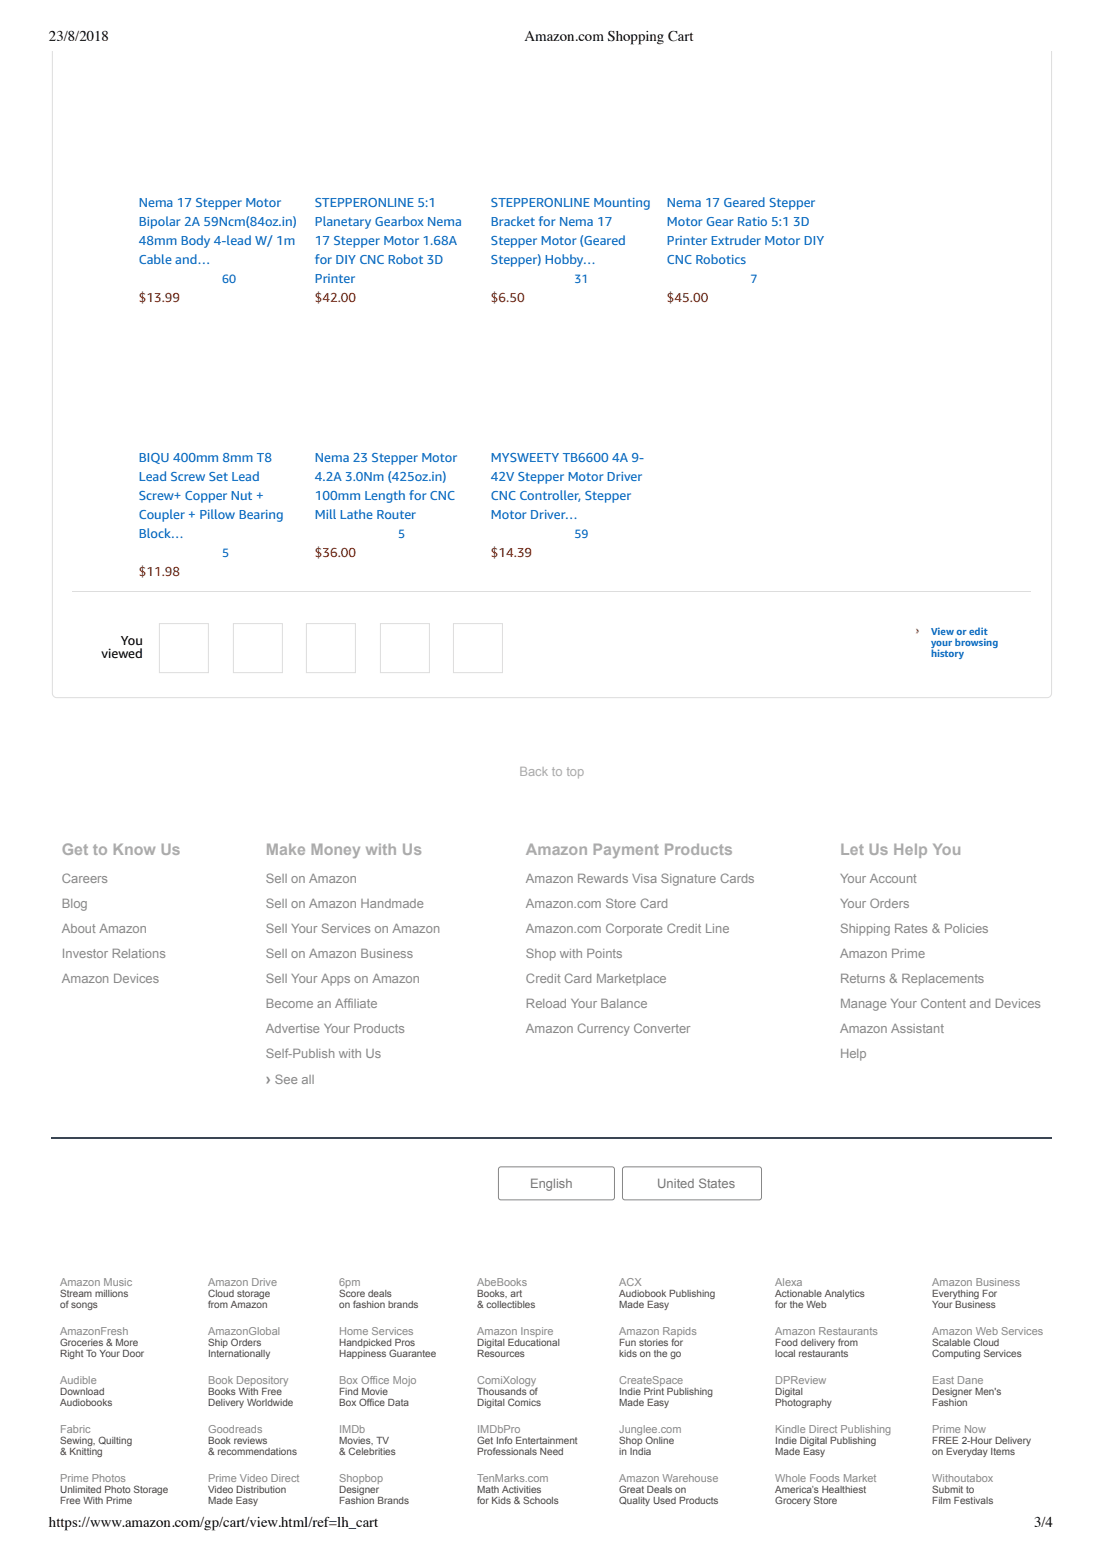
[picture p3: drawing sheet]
<svg xmlns="http://www.w3.org/2000/svg" width="210mm" height="297mm" viewBox="0 0 210 297" stroke-linecap="round" stroke-linejoin="round" font-family="sans-serif">
<defs><g id="words">
<g font-size="3" fill="#ababab">
<text x="11.8" y="162.8">Get to Know Us</text>
<text x="50.6" y="162.8">Make Money with Us</text>
<text x="100.2" y="162.8">Amazon Payment Products</text>
<text x="160" y="162.8">Let Us Help You</text>
</g>
<text font-size="2.9" fill="#898989" x="50.6" y="206.5">›</text>
<g font-size="2.8">
<text x="9.3" y="7.8">23/8/2018</text>
<text x="99.9" y="7.8">Amazon.com Shopping Cart</text>
<text x="9.3" y="290.7">https://www.amazon.com/gp/cart/view.html/ref=lh_cart</text>
<text x="197" y="290.7">3/4</text>
</g>
<g font-size="2.5" fill="#0066c0">
<text x="26.5" y="39.4">Nema 17 Stepper Motor</text>
<text x="60" y="39.4">STEPPERONLINE 5:1</text>
<text x="93.5" y="39.4">STEPPERONLINE Mounting</text>
<text x="127" y="39.4">Nema 17 Geared Stepper</text>
<text x="26.5" y="43">Bipolar 2A 59Ncm(84oz.in)</text>
<text x="26.5" y="46.6">48mm Body 4-lead W/ 1m</text>
<text x="60" y="43">Planetary Gearbox Nema</text>
<text x="60" y="46.6">17 Stepper Motor 1.68A</text>
<text x="93.5" y="43">Bracket for Nema 17</text>
<text x="93.5" y="46.6">Stepper Motor (Geared</text>
<text x="127" y="43">Motor Gear Ratio 5:1</text>
<text x="127" y="46.6">Printer Extruder Motor DIY</text>
<text x="151.1" y="43">3D</text>
<text x="26.5" y="50.3">Cable and…</text>
<text x="60" y="50.3">for DIY CNC Robot 3D</text>
<text x="60" y="53.9">Printer</text>
<text x="93.5" y="50.3">Stepper) Hobby…</text>
<text x="127" y="50.3">CNC Robotics</text>
<text x="26.5" y="88">BIQU 400mm 8mm T8</text>
<text x="60" y="88">Nema 23 Stepper Motor</text>
<text x="93.5" y="88">MYSWEETY TB6600</text>
<text x="116.6" y="88">4A 9-</text>
<text x="26.5" y="91.6">Lead Screw Set Lead</text>
<text x="26.5" y="95.2">Screw+ Copper Nut +</text>
<text x="60" y="91.6">4.2A 3.0Nm (425oz.in)</text>
<text x="60" y="95.2">100mm Length for CNC</text>
<text x="93.5" y="91.6">42V Stepper Motor Driver</text>
<text x="93.5" y="95.2">CNC Controller, Stepper</text>
<text x="26.5" y="98.8">Coupler + Pillow Bearing</text>
<text x="60" y="98.8">Mill Lathe Router</text>
<text x="93.5" y="98.8">Motor Driver…</text>
<text x="26.5" y="102.5">Block…</text>
</g>
<g font-size="2.5" fill="#b12704">
<text x="26.5" y="57.5">$13.99</text>
<text x="60" y="57.5">$42.00</text>
<text x="93.5" y="57.5">$6.50</text>
<text x="127" y="57.5">$45.00</text>
<text x="60" y="106.1">$36.00</text>
<text x="93.5" y="106.1">$14.39</text>
<text x="26.5" y="109.7">$11.98</text>
</g>
<g font-size="2.5">
<text x="19.4" y="125.3">viewed</text>
<text x="23" y="122.8">You</text>
</g>
<text font-size="2.5" fill="#ababab" x="98.9" y="147.8">Back to top</text>
<g font-size="2.5" fill="#898989">
<text x="11.8" y="168.2">Careers</text>
<text x="11.8" y="172.9">Blog</text>
<text x="50.6" y="168.2">Sell on Amazon</text>
<text x="50.6" y="172.9">Sell on Amazon Handmade</text>
<text x="100.2" y="168.2">Amazon Rewards Visa Signature Cards</text>
<text x="100.2" y="172.9">Amazon.com Store Card</text>
<text x="160" y="168.2">Your Account</text>
<text x="160" y="172.9">Your Orders</text>
<text x="11.8" y="177.7">About Amazon</text>
<text x="50.6" y="177.7">Sell Your Services on Amazon</text>
<text x="100.2" y="177.7">Amazon.com Corporate Credit Line</text>
<text x="160" y="177.7">Shipping Rates &amp; Policies</text>
<text x="11.8" y="182.5">Investor Relations</text>
<text x="50.6" y="182.5">Sell on Amazon Business</text>
<text x="100.2" y="182.5">Shop with Points</text>
<text x="160" y="182.5">Amazon Prime</text>
<text x="11.8" y="187.2">Amazon Devices</text>
<text x="50.6" y="187.2">Sell Your Apps on Amazon</text>
<text x="50.6" y="192">Become an Affiliate</text>
<text x="100.2" y="187.2">Credit Card Marketplace</text>
<text x="100.2" y="192">Reload Your Balance</text>
<text x="160" y="187.2">Returns &amp; Replacements</text>
<text x="160" y="192">Manage Your Content and Devices</text>
<text x="50.6" y="196.8">Advertise Your Products</text>
<text x="100.2" y="196.8">Amazon Currency Converter</text>
<text x="160" y="196.8">Amazon Assistant</text>
<text x="50.6" y="201.5">Self­Publish with Us</text>
<text x="160" y="201.5">Help</text>
<text x="52.4" y="206.5">See all</text>
</g>
<g font-size="2.5" fill="#787878">
<text x="101" y="226.3">English</text>
<text x="125.2" y="226.3">United States</text>
</g>
<g font-size="2.3" fill="#0066c0">
<text x="42.3" y="53.9">60</text>
<text x="109.4" y="53.9">31</text>
<text x="142.9" y="53.9">7</text>
<text x="42.3" y="106.1">5</text>
<text x="75.9" y="102.5">5</text>
<text x="109.4" y="102.5">59</text>
</g>
<text font-size="2.1" fill="#c90" x="174.4" y="120.7">›</text>
<g font-size="2.1" fill="#898989">
<text x="11.4" y="245">Amazon Music</text>
<text x="39.6" y="245">Amazon Drive</text>
<text x="64.6" y="245">6pm</text>
<text x="90.9" y="245">AbeBooks</text>
<text x="117.9" y="245">ACX</text>
<text x="147.7" y="245">Alexa</text>
<text x="177.6" y="245">Amazon Business</text>
<text x="11.4" y="254.3">AmazonFresh</text>
<text x="39.6" y="254.3">AmazonGlobal</text>
<text x="64.6" y="254.3">Home Services</text>
<text x="90.9" y="254.3">Amazon Inspire</text>
<text x="117.9" y="254.3">Amazon Rapids</text>
<text x="147.7" y="254.3">Amazon Restaurants</text>
<text x="177.6" y="254.3">Amazon Web Services</text>
<text x="11.4" y="263.6">Audible</text>
<text x="39.6" y="263.6">Book Depository</text>
<text x="64.6" y="263.6">Box Office Mojo</text>
<text x="90.9" y="263.6">ComiXology</text>
<text x="117.9" y="263.6">CreateSpace</text>
<text x="147.7" y="263.6">DPReview</text>
<text x="177.6" y="263.6">East Dane</text>
<text x="11.4" y="273">Fabric</text>
<text x="39.6" y="273">Goodreads</text>
<text x="64.6" y="273">IMDb</text>
<text x="90.9" y="273">IMDbPro</text>
<text x="117.9" y="273">Junglee.com</text>
<text x="147.7" y="273">Kindle Direct Publishing</text>
<text x="177.6" y="273">Prime Now</text>
<text x="11.4" y="282.3">Prime Photos</text>
<text x="39.6" y="282.3">Prime Video Direct</text>
<text x="64.6" y="282.3">Shopbop</text>
<text x="90.9" y="282.3">TenMarks.com</text>
<text x="117.9" y="282.3">Amazon Warehouse</text>
<text x="147.7" y="282.3">Whole Foods Market</text>
<text x="177.6" y="282.3">Withoutabox</text>
</g>
<g font-size="1.9" fill="#0066c0">
<text x="177.3" y="120.9">View or edit</text>
<text x="177.3" y="123">your browsing</text>
<text x="177.3" y="125.1">history</text>
</g>
<g font-size="1.9" fill="#454545">
<text x="11.4" y="247.1">Stream millions</text>
<text x="11.4" y="249.1">of songs</text>
<text x="39.6" y="247.1">Cloud storage</text>
<text x="39.6" y="249.1">from Amazon</text>
<text x="64.6" y="247.1">Score deals</text>
<text x="64.6" y="249.1">on fashion brands</text>
<text x="90.9" y="247.1">Books, art</text>
<text x="90.9" y="249.1">&amp; collectibles</text>
<text x="117.9" y="247.1">Audiobook Publishing</text>
<text x="117.9" y="249.1">Made Easy</text>
<text x="147.7" y="247.1">Actionable Analytics</text>
<text x="147.7" y="249.1">for the Web</text>
<text x="177.6" y="247.1">Everything For</text>
<text x="177.6" y="249.1">Your Business</text>
<text x="11.4" y="256.4">Groceries &amp; More</text>
<text x="39.6" y="256.4">Ship Orders</text>
<text x="64.6" y="256.4">Handpicked Pros</text>
<text x="90.9" y="256.4">Digital Educational</text>
<text x="117.9" y="256.4">Fun stories for</text>
<text x="147.7" y="256.4">Food delivery from</text>
<text x="177.6" y="256.4">Scalable Cloud</text>
<text x="11.4" y="258.5">Right To Your Door</text>
<text x="39.6" y="258.5">Internationally</text>
<text x="64.6" y="258.5">Happiness Guarantee</text>
<text x="90.9" y="258.5">Resources</text>
<text x="117.9" y="258.5">kids on the go</text>
<text x="147.7" y="258.5">local restaurants</text>
<text x="177.6" y="258.5">Computing Services</text>
<text x="11.4" y="265.7">Download</text>
<text x="11.4" y="267.8">Audiobooks</text>
<text x="39.6" y="265.7">Books With Free</text>
<text x="39.6" y="267.8">Delivery Worldwide</text>
<text x="64.6" y="265.7">Find Movie</text>
<text x="64.6" y="267.8">Box Office Data</text>
<text x="90.9" y="265.7">Thousands of</text>
<text x="90.9" y="267.8">Digital Comics</text>
<text x="117.9" y="265.7">Indie Print Publishing</text>
<text x="117.9" y="267.8">Made Easy</text>
<text x="147.7" y="265.7">Digital</text>
<text x="147.7" y="267.8">Photography</text>
<text x="177.6" y="265.7">Designer Men's</text>
<text x="177.6" y="267.8">Fashion</text>
<text x="11.4" y="275.1">Sewing, Quilting</text>
<text x="39.6" y="275.1">Book reviews</text>
<text x="64.6" y="275.1">Movies, TV</text>
<text x="90.9" y="275.1">Get Info Entertainment</text>
<text x="117.9" y="275.1">Shop Online</text>
<text x="147.7" y="275.1">Indie Digital Publishing</text>
<text x="177.6" y="275.1">FREE 2­Hour Delivery</text>
<text x="11.4" y="277.1">&amp; Knitting</text>
<text x="39.6" y="277.1">&amp; recommendations</text>
<text x="64.6" y="277.1">&amp; Celebrities</text>
<text x="90.9" y="277.1">Professionals Need</text>
<text x="117.9" y="277.1">in India</text>
<text x="147.7" y="277.1">Made Easy</text>
<text x="177.6" y="277.1">on Everyday Items</text>
<text x="11.4" y="284.4">Unlimited Photo Storage</text>
<text x="11.4" y="286.5">Free With Prime</text>
<text x="39.6" y="284.4">Video Distribution</text>
<text x="39.6" y="286.5">Made Easy</text>
<text x="64.6" y="284.4">Designer</text>
<text x="64.6" y="286.5">Fashion Brands</text>
<text x="90.9" y="284.4">Math Activities</text>
<text x="90.9" y="286.5">for Kids &amp; Schools</text>
<text x="117.9" y="284.4">Great Deals on</text>
<text x="117.9" y="286.5">Quality Used Products</text>
<text x="147.7" y="284.4">America’s Healthiest</text>
<text x="147.7" y="286.5">Grocery Store</text>
<text x="177.6" y="284.4">Submit to</text>
<text x="177.6" y="286.5">Film Festivals</text>
</g>
</g></defs>
<path d="M200.3 9.8v122.2a.86 .86 0 0 1-.9 .8h-188.6a.86 .86 0 0 1-.8-.8v-122.2" fill="none" stroke="#ddd" stroke-width=".19"/>
<path d="M13.9 112.6h182.5v4.3h-182.5z" fill="#fff"/>
<path d="M13.9 112.7h182.5" fill="none" stroke="#ddd" stroke-width=".19"/>
<g fill="#fff">
<path d="M13.9 112.7h182.5v8.4h-182.5z"/>
<path d="M26.5 51.4h15.2v3.4h-15.2z"/>
<path d="M35 55.6h8.4v2.3h-8.4z"/>
<path d="M68.6 55.6h8.3v2.3h-8.3z"/>
<path d="M93.5 51.4h15.2v3.4h-15.2z"/>
<path d="M100.6 55.6h8.3v2.3h-8.3z"/>
<path d="M127 51.4h15.3v3.4h-15.3z"/>
<path d="M135.6 55.6h8.4v2.3h-8.4z"/>
<path d="M26.5 103.6h15.2v3.4h-15.2z"/>
<path d="M35 107.8h8.4v2.3h-8.4z"/>
<path d="M60 100h15.2v3.4h-15.2z"/>
<path d="M68.6 104.2h8.3v2.3h-8.3z"/>
<path d="M93.5 100h15.2v3.4h-15.2z"/>
<path d="M102.1 104.2h8.4v2.3h-8.4z"/>
</g>
<path d="M30.4 118.7h9.3v9.4h-9.3zM44.5 118.7h9.3v9.4h-9.3zM58.4 118.7h9.3v9.4h-9.3zM72.5 118.7h9.3v9.4h-9.3zM86.4 118.7h9.3v9.4h-9.3z" fill="none" stroke="#ddd" stroke-width=".19"/>
<g fill="#fff">
<path d="M9.9 142.3h190.5v144.8h-190.5z"/>
<path d="M9.9 142.3h190.5v9.3h-190.5z"/>
</g>
<path d="M9.9 216.7h190.5" fill="none" stroke="#3a4553" stroke-width=".19"/>
<g fill="#fff">
<path d="M9.9 237.3h190.5v49.8h-190.5z"/>
<path d="M64.4 224.4h14.4v4.4h-14.4z"/>
</g>
<path d="M95.1 222.3l.3-.1h21.3l.3 .2v.3v5.4l-.2 .3-.2 .1h-21.3l-.3-.2-.1-.3v-5.3zM118.7 222.3l.3-.1h25.7l.3 .2v.3v5.4l-.2 .3-.2 .1h-25.7l-.3-.2v-.3v-5.3z" fill="none" stroke="#848688" stroke-width=".19"/>
<g fill="#fff">
<path d="M96.6 223.8h2.8v2.9h-2.8z"/>
<path d="M112.9 224h2.9v2.3h-2.9z"/>
<path d="M120.2 224.2h3.4v2.3h-3.4z"/>
</g>
<use href="#words"/>
</svg>
